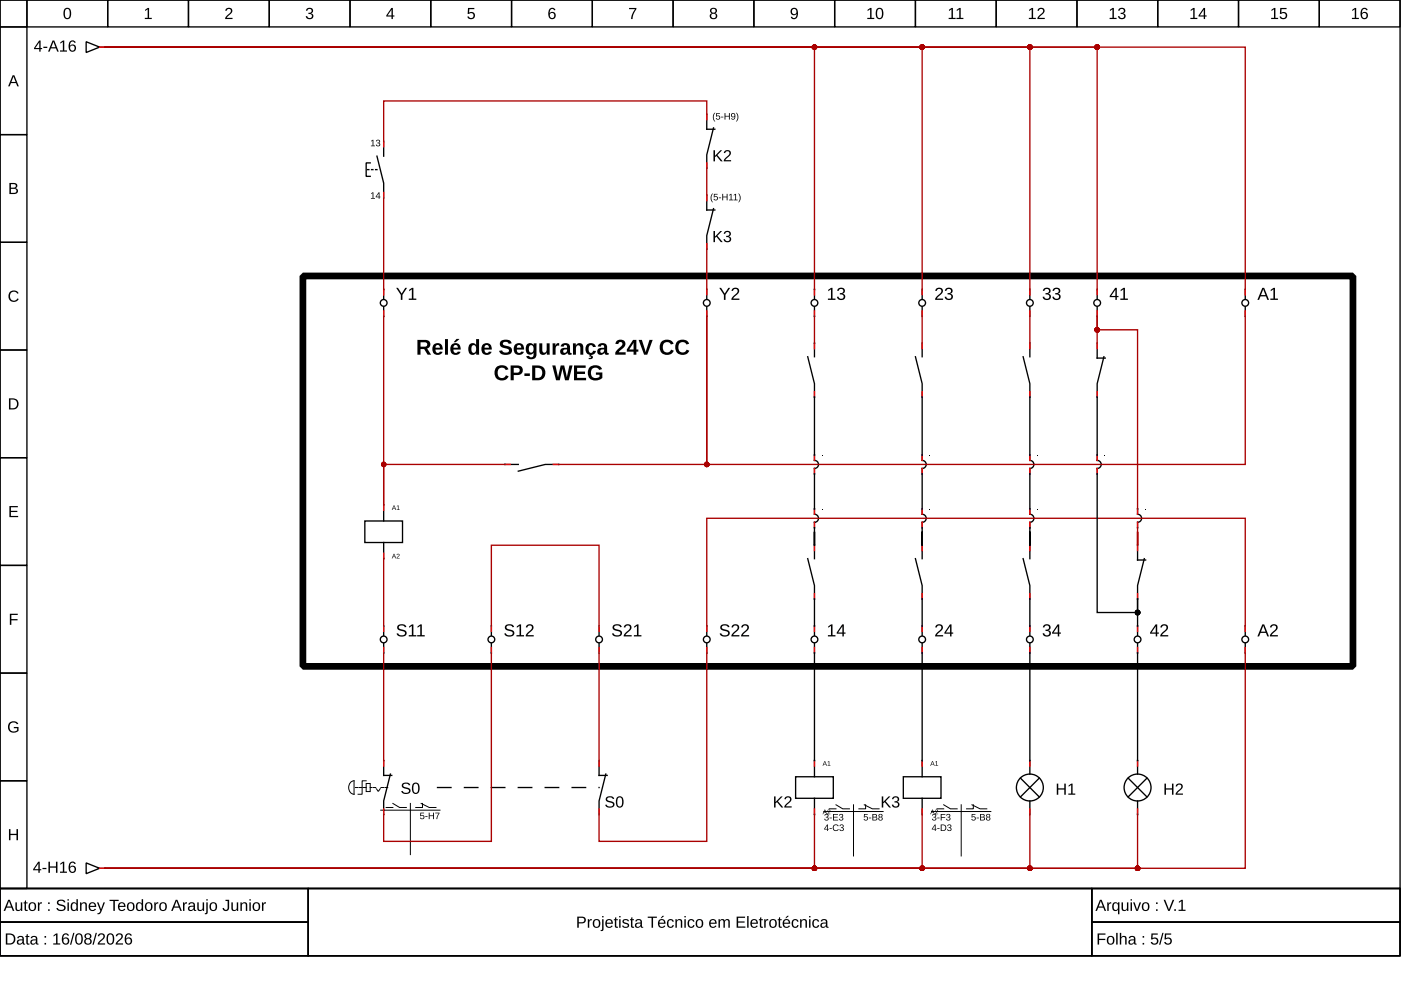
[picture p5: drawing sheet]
<svg xmlns="http://www.w3.org/2000/svg" width="297mm" height="210mm" viewBox="0 0 297 210" stroke-linecap="round" stroke-linejoin="round" font-family="sans-serif">
<g fill="none" stroke="#000" stroke-width=".29">
<path d="M0 0h296.8v188.4h-296.8zM0 0h5.7v5.7h-5.7zM5.7 0h17.1v5.7h-17.1zM22.8 0h17.2v5.7h-17.2zM40 0h17.1v5.7h-17.1zM57.1 0h17.1v5.7h-17.1zM74.2 0h17.1v5.7h-17.1zM91.3 0h17.2v5.7h-17.2zM108.5 0h17.1v5.7h-17.1zM125.6 0h17.1v5.7h-17.1zM142.7 0h17.1v5.7h-17.1zM159.8 0h17.2v5.7h-17.2z"/>
<path d="M177 0h17.1v5.7h-17.1zM194.1 0h17.1v5.7h-17.1zM211.2 0h17.1v5.7h-17.1zM228.3 0h17.2v5.7h-17.2zM245.5 0h17.1v5.7h-17.1zM262.6 0h17.1v5.7h-17.1zM279.7 0h17.1v5.7h-17.1zM0 5.7h5.7v22.8h-5.7zM18.3 8.8l2.8 1.2-2.8 1.1zM21.1 10h.9M0 28.5h5.7v22.9h-5.7zM78.5 34.5h-.9v2.9h.9"/>
<path d="M79.9 33.1l1.4 5.7v2.9M81.3 30.3v2.8M149.8 24.3v3.1h1.8M151.3 27.1l-1.5 5.7v2.9M0 51.4h5.7v22.8h-5.7zM149.8 41.4v3.1h1.8M151.3 44.2l-1.5 5.7v2.9M0 74.2h5.7v22.8h-5.7zM81.3 61.4v2M81.3 65.1v2M149.8 61.4v2M149.8 65.1v2"/>
<path d="M171.3 75.6l1.4 5.7v16.3a.86 .86 0 0 1 .8 .9 .86 .86 0 0 1-.8 .8v9.7a.86 .86 0 0 1 .8 .9 .86 .86 0 0 1-.8 .8v7.8M172.7 61.4v2M172.7 65.1v2M172.7 72.8v2.8M194.1 75.6l1.4 5.7v16.3a.86 .86 0 0 1 .9 .9 .86 .86 0 0 1-.9 .8v9.7a.86 .86 0 0 1 .9 .9 .86 .86 0 0 1-.9 .8v7.8M195.5 61.4v2M195.5 65.1v2M195.5 72.8v2.8M216.9 75.6l1.4 5.7v16.3a.86 .86 0 0 1 .9 .9 .86 .86 0 0 1-.9 .8v9.7a.86 .86 0 0 1 .9 .9 .86 .86 0 0 1-.9 .8v7.8M218.3 61.4v2M218.3 65.1v2M218.3 72.8v2.8"/>
<path d="M232.6 61.4v2M232.6 65.1v2M232.6 72.8v3.1h1.7M234 75.6l-1.4 5.7v16.3a.86 .86 0 0 1 .9 .9 .86 .86 0 0 1-.9 .8v30.6h8.6v-2.9M264 61.4v2M264 65.1v2M0 97h5.7v22.9h-5.7zM107 98.5h2.9M118.5 98.5h-2.9l-5.7 1.4M0 119.9h5.7v22.8h-5.7zM77.4 110.5h7.9v4.5h-7.9zM81.3 107v3.5"/>
<path d="M81.3 115v3.5M171.3 118.5l1.4 5.7v10.5M194.1 118.5l1.4 5.7v10.5M216.9 118.5l1.4 5.7v10.5M241.2 107.9v1.1a.86 .86 0 0 1 .8 .9 .86 .86 0 0 1-.8 .8v1.2M241.2 115.6v3.1h1.7M242.6 118.5l-1.4 5.7v2.8M81.3 132.7v2M81.3 136.4v2M104.2 132.7v2M104.2 136.4v2M127 132.7v2"/>
<path d="M127 136.4v2M149.8 132.7v2M149.8 136.4v2M172.7 136.4v28.3M195.5 136.4v28.3M218.3 136.4v27.7M241.2 136.4v27.7M241.2 127v7.7M264 132.7v2M264 136.4v2M0 142.7h5.7v22.8h-5.7zM0 165.5h5.7v22.9h-5.7z"/>
<path d="M81.3 161.3v3.1h1.8M82.8 164.1l-1.5 5.7v2.9M127 161.3v3.1h1.7M128.4 164.1l-1.4 5.7v2.9M168.7 164.7h8v4.6h-8zM172.7 169.3v3.4M191.5 164.7h8v4.6h-8zM195.5 169.3v3.4M216.4 165l3.9 4M218.3 169.8v2.9M220.3 165l-3.9 4M239.2 165l4 4"/>
<path d="M241.2 169.8v2.9M243.2 165l-4 4M0 188.4h296.8v14.3h-296.8zM0 188.4h65.4v7.1h-65.4zM0 195.5h65.4v7.2h-65.4zM18.3 183l2.8 1.1-2.8 1.1zM21.1 184.1h.9M65.4 188.4h166.1v14.3h-166.1zM231.5 188.4h65.3v7.1h-65.3zM231.5 195.5h65.3v7.2h-65.3z"/>
<circle cx="81.3" cy="64.2" r=".71"/>
<circle cx="149.8" cy="64.2" r=".71"/>
<circle cx="172.7" cy="64.2" r=".71"/>
<circle cx="195.5" cy="64.2" r=".71"/>
<circle cx="218.3" cy="64.2" r=".71"/>
<circle cx="232.6" cy="64.2" r=".71"/>
<circle cx="264" cy="64.2" r=".71"/>
<circle cx="81.3" cy="135.6" r=".71"/>
<circle cx="104.2" cy="135.6" r=".71"/>
<circle cx="127" cy="135.6" r=".71"/>
<circle cx="149.8" cy="135.6" r=".71"/>
<circle cx="172.7" cy="135.6" r=".71"/>
<circle cx="195.5" cy="135.6" r=".71"/>
<circle cx="218.3" cy="135.6" r=".71"/>
<circle cx="241.2" cy="135.6" r=".71"/>
<circle cx="264" cy="135.6" r=".71"/>
<circle cx="218.3" cy="167" r="2.85"/>
<circle cx="241.2" cy="167" r="2.85"/>
</g>
<g fill="#000">
<path d="M30.8 2.1l.5-.4h.3v2.1h.6v.2h-1.5v-.2h.6v-1.8l-.5 .4zM48 1.8a.76 .76 0 0 1 1.2 .2 .76 .76 0 0 1-.5 1.1l-.6 .7h1.2v.2h-1.6l.1-.4 .5-.5a.7 .7 0 0 0 .4-1.2l-.5 .1-.1 .3h-.3zM65.1 1.8a.69 .69 0 0 1 1-.1 .69 .69 0 0 1 0 1.1h-.2a.67 .67 0 0 1 .5 .9 .67 .67 0 0 1-1 .4l-.5-.5-.1-.2h.3a.48 .48 0 0 0 .7 .4 .48 .48 0 0 0 .2-.7l-.6-.1v-.3a.46 .46 0 0 0 .6-.2 .46 .46 0 0 0-.3-.6 .46 .46 0 0 0-.5 .4h-.3zM99.2 1.7h1.4v.2h-1.1v.8a.81 .81 0 0 1 1 .2 .81 .81 0 0 1-.1 1.1 .81 .81 0 0 1-1.1-.1l-.2-.4h.3a.53 .53 0 0 0 .8 .2 .53 .53 0 0 0 0-.8 .53 .53 0 0 0-.8 .1h-.3zM133.4 1.7h1.5l-.6 1.5-.2 .8h-.3l.1-.6 .7-1.5h-1.2zM2.1 61.9a1.18 1.18 0 0 1 1.8 .3l-.3 .1a.87 .87 0 0 0-1.3-.1 .87 .87 0 0 0 .1 1.3 .87 .87 0 0 0 1.3-.2l.3 .1a1.21 1.21 0 0 1-1.8 .4 1.21 1.21 0 0 1-.1-1.9zM174.2 96.6l.2 .1zM197.1 96.6l.1 .1zM219.9 96.6l.2 .1zM234.2 96.6l.2 .1zM2 107.3h1.8v.3h-1.5v.7h1.4v.3h-1.4v.8h1.5v.2h-1.8zM174.2 108.1h.2z"/>
<path d="M197.1 108.1h.1zM219.9 108.1h.2zM242.7 108.1h.2zM2.1 130.1h1.7v.3h-1.4v.9h1.3v.2h-1.3v1h-.3zM2 153.2a1.23 1.23 0 0 1 1.9 .3l-.3 .1a.9 .9 0 0 0-1.3-.2 .9 .9 0 0 0-.2 1.2 1 1 0 0 0 1.5 .2v-.4h-.7v-.3h1v.8a1.29 1.29 0 0 1-1.8 .2 1.29 1.29 0 0 1-.1-1.9zM1.9 175.8h.3v1h1.3v-1h.3v2.3h-.3v-1h-1.3v1h-.3z"/>
<path d="M2.7 16h.3l1 2.3h-.3l-.3-.7h-1.1l-.2 .7h-.4zM2.9 16.2l-.5 1.2h.9z"/>
<path d="M8.3 8.6h.3v1.6h.3v.2h-.3v.5h-.3v-.5h-1.1v-.2zM8.3 8.9l-.8 1.3h.8zM9.2 9.9h.8v.3h-.8zM11.1 8.6h.4l1 2.3h-.4l-.2-.6h-1.1l-.3 .6h-.3zM11.3 8.8l-.4 1.2h.9zM12.8 9l.5-.4h.3v2.1h.6v.2h-1.5v-.2h.6v-1.8l-.5 .4zM14.9 8.7a.74 .74 0 0 1 1.2 .3l-.3 .1a.49 .49 0 0 0-.7-.2 .49 .49 0 0 0-.2 .6l-.1 .2a.77 .77 0 0 1 1.2 .1 .77 .77 0 0 1-.1 1.1 .77 .77 0 0 1-1.2-.2l-.1-.5v-.8zM14.8 10.2a.5 .5 0 0 0 1 0 .5 .5 0 0 0-1 0z"/>
<path d="M13.8 1.8a.88 .88 0 0 1 1 .1 .88 .88 0 0 1 .3 1 .88 .88 0 0 1-.8 1.2 .88 .88 0 0 1-.8-1.2v-.7zM14 2a1.59 1.59 0 0 0 .1 1.8h.2a1.09 1.09 0 0 0 .4-1.5l-.3-.4z"/>
<path d="M83 1.7h.3v1.6h.3v.2h-.3v.5h-.3v-.5h-1.1v-.2zM83 2l-.8 1.3h.8z"/>
<path d="M116.6 1.8a.74 .74 0 0 1 1.2 .3l-.3 .1a.49 .49 0 0 0-.7-.3 .49 .49 0 0 0-.2 .6l-.1 .3a.77 .77 0 0 1 1.2 0 .77 .77 0 0 1-.1 1.2 .77 .77 0 0 1-1.1-.2l-.2-.5v-.8zM116.5 3.3a.5 .5 0 0 0 1 0 .5 .5 0 0 0-1 0z"/>
<path d="M150.7 1.8a.7 .7 0 0 1 1-.1 .7 .7 0 0 1 .1 1l-.2 .1a.69 .69 0 0 1 .4 .9 .69 .69 0 0 1-1 .4 .64 .64 0 0 1-.5-.6 .64 .64 0 0 1 .4-.7l-.3-.4zM150.8 2.3a.45 .45 0 0 0 .9 0 .45 .45 0 0 0-.9 0zM150.8 3.4a.5 .5 0 0 0 1 0 .5 .5 0 0 0-1 0z"/>
<path d="M167.8 1.9a.86 .86 0 0 1 1.1-.1 .86 .86 0 0 1 .3 1 .9 .9 0 0 1-.3 1.1 .9 .9 0 0 1-1.1 0l-.1-.3 .2-.1a.5 .5 0 0 0 .7 .3 .5 .5 0 0 0 .3-.6v-.3a.76 .76 0 0 1-1.2 .1 .76 .76 0 0 1 .1-1.1zM168 2a.54 .54 0 0 0 .1 .9 .54 .54 0 0 0 .8-.3 .54 .54 0 0 0-.5-.7z"/>
<path d="M184 2.1l.5-.4h.3v2.1h.6v.2h-1.5v-.2h.6v-1.8l-.5 .4zM186 1.8a.88 .88 0 0 1 1 .1 .88 .88 0 0 1 .3 1 .88 .88 0 0 1-.8 1.2 .88 .88 0 0 1-.8-1.2v-.7zM186.2 2a1.59 1.59 0 0 0 .1 1.8h.2a1.09 1.09 0 0 0 .4-1.5l-.3-.4z"/>
<path d="M201.2 2.1l.6-.4h.2v2.1h.6v.2h-1.5v-.2h.6v-1.8l-.5 .4zM202.9 2.1l.5-.4h.3v2.1h.6v.2h-1.5v-.2h.6v-1.8l-.5 .4z"/>
<path d="M218.2 2.1l.6-.4h.2v2.1h.6v.2h-1.5v-.2h.6v-1.8l-.5 .4zM220.2 1.8a.76 .76 0 0 1 1.2 .2 .76 .76 0 0 1-.4 1.1l-.7 .7h1.2v.2h-1.6l.1-.4 .6-.5a.7 .7 0 0 0 .3-1.2l-.5 .1-.1 .3h-.3z"/>
<path d="M235.3 2.1l.6-.4h.3v2.1h.5v.2h-1.4v-.2h.6v-1.8l-.6 .4zM237.3 1.8a.69 .69 0 0 1 1-.1 .69 .69 0 0 1 0 1.1h-.2a.67 .67 0 0 1 .5 .9 .67 .67 0 0 1-1 .4l-.5-.5-.1-.2h.3a.48 .48 0 0 0 .7 .4 .48 .48 0 0 0 .2-.7l-.6-.1v-.3a.46 .46 0 0 0 .7-.2 .46 .46 0 0 0-.4-.6 .46 .46 0 0 0-.5 .4h-.3z"/>
<path d="M252.5 2.1l.5-.4h.3v2.1h.6v.2h-1.5v-.2h.6v-1.8l-.5 .4zM255.2 1.7h.3v1.6h.3v.2h-.3v.5h-.3v-.5h-1.1v-.2zM255.2 2l-.8 1.3h.8z"/>
<path d="M269.6 2.1l.5-.4h.3v2.1h.6v.2h-1.5v-.2h.6v-1.8l-.5 .4zM271.4 1.7h1.4v.2h-1.1v.8a.81 .81 0 0 1 1.1 .2 .81 .81 0 0 1-.2 1.1 .81 .81 0 0 1-1.1-.1l-.2-.4h.3a.53 .53 0 0 0 .8 .2 .53 .53 0 0 0 .1-.8 .53 .53 0 0 0-.8 .1h-.3z"/>
<path d="M286.7 2.1l.6-.4h.2v2.1h.6v.2h-1.5v-.2h.6v-1.8l-.5 .4zM288.8 1.8a.74 .74 0 0 1 1.2 .3l-.3 .1a.49 .49 0 0 0-.6-.3 .49 .49 0 0 0-.3 .6v.3a.77 .77 0 0 1 1.1 0 .77 .77 0 0 1-.1 1.2 .77 .77 0 0 1-1.1-.2l-.2-.5v-.8zM288.7 3.3a.5 .5 0 0 0 1 0 .5 .5 0 0 0-1 0z"/>
<path d="M78.7 29.9l.5-.3v1.3h.3v.1h-.9v-.1h.4v-1.1l-.3 .2zM79.8 29.7a.4 .4 0 0 1 .7 0 .4 .4 0 0 1-.2 .6 .37 .37 0 0 1 .3 .4 .37 .37 0 0 1-.4 .3l-.5-.2v-.1l.2-.1a.28 .28 0 0 0 .3 .3 .28 .28 0 0 0 .2-.4l-.4-.1v-.2a.27 .27 0 0 0 .4-.1 .27 .27 0 0 0-.2-.4 .27 .27 0 0 0-.3 .3h-.2z"/>
<path d="M151.5 23.9h.2a1.4 1.4 0 0 0 0 1.9 1.21 1.21 0 0 1-.2-1.9zM151.8 24h.8v.1h-.6v.5a.47 .47 0 0 1 .7 .2 .47 .47 0 0 1-.3 .6 .47 .47 0 0 1-.6-.4l.4 .2a.31 .31 0 0 0 .3-.4 .31 .31 0 0 0-.5-.1h-.2zM152.9 24.7h.5v.2h-.5zM153.6 24h.2v.6h.7v-.6h.2v1.4h-.2v-.7h-.7v.7h-.2zM155.1 24.1a.65 .65 0 0 1 .8 .2 .65 .65 0 0 1-.1 .9l-.5 .2-.3-.3 .6 .1 .1-.5a.44 .44 0 0 1-.6 .1 .44 .44 0 0 1 0-.7zM155.1 24.4a.31 .31 0 0 0 .6 0 .31 .31 0 0 0-.6 0zM156 23.9a1.08 1.08 0 0 1 0 1.9 1.4 1.4 0 0 0 0-1.9z"/>
<path d="M151.3 31.9h.3v1.1l1.1-1.1h.4l-1 1 1.1 1.3h-.4l-.9-1.1-.3 .2v.9h-.3zM153.7 32a.76 .76 0 0 1 1.2 .1 .76 .76 0 0 1-.4 1.2l-.7 .7h1.2v.2h-1.6l.1-.4 .5-.5a.7 .7 0 0 0 .4-1.2l-.5 .1-.1 .3-.3-.1z"/>
<path d="M2 38.8a1.53 1.53 0 0 1 1.6 .3l.1 .5-.5 .3a.64 .64 0 0 1 .6 .8 .64 .64 0 0 1-.8 .4h-1zM2.3 39v.8h.8l.2-.2-.1-.5zM2.3 40v.9l1.1-.1a.42 .42 0 0 0-.2-.7z"/>
<path d="M78.7 41l.5-.2v1.2h.3v.1h-.9v-.1h.4v-1.1l-.3 .3zM80.3 40.8h.2v.9h.2v.1h-.2v.3h-.2v-.3h-.7zM80.3 41l-.5 .7h.5z"/>
<path d="M151 41h.2a1.4 1.4 0 0 0 0 1.9 1.21 1.21 0 0 1-.2-1.9zM151.4 41.1h.7v.2h-.6v.4a.47 .47 0 0 1 .7 .2 .47 .47 0 0 1-.3 .6 .47 .47 0 0 1-.6-.3l.4 .2a.31 .31 0 0 0 .3-.5 .31 .31 0 0 0-.5-.1h-.2zM152.4 41.9h.5v.1h-.5zM153.1 41.1h.2v.6h.8v-.6h.2v1.4h-.2v-.7h-.8v.7h-.2zM154.6 41.3l.5-.2v1.2h.3v.2h-.8v-.2h.3v-1l-.3 .2zM155.6 41.3l.5-.2v1.2h.3v.2h-.9v-.2h.4v-1l-.3 .2zM156.5 41a1.08 1.08 0 0 1 0 1.9 1.4 1.4 0 0 0 0-1.9z"/>
<path d="M151.3 49h.3v1.2l1.1-1.2h.4l-1 1 1.1 1.3h-.4l-.9-1.1-.3 .2v.9h-.3zM153.7 49.1a.69 .69 0 0 1 1-.1 .69 .69 0 0 1 0 1.1h-.2a.67 .67 0 0 1 .5 .9 .67 .67 0 0 1-1 .4l-.6-.5v-.2h.3a.48 .48 0 0 0 .7 .4 .48 .48 0 0 0 .2-.7l-.6-.1v-.3a.46 .46 0 0 0 .6-.2 .46 .46 0 0 0-.3-.6 .46 .46 0 0 0-.6 .4h-.3z"/>
<path d="M84 61h.4l.8 1.2 .7-1.2h.4l-1 1.5v1.1h-.3v-1.1zM86.7 61.4l.6-.4h.3v2.3h.7v.3h-1.6v-.3h.6v-2l-.6 .5z"/>
<path d="M88.5 72.1h1.6a.94 .94 0 0 1 1.1 .6 .94 .94 0 0 1-.6 1.2l.8 1.3h-.7l-.8-1.2h-.7v1.2h-.7zM89.2 72.6v.9l1.2-.1a.47 .47 0 0 0-.1-.8zM92 73.1a1.13 1.13 0 0 1 1.3-.2 1.13 1.13 0 0 1 .6 1.2h-1.6a.51 .51 0 0 0 .3 .7 .51 .51 0 0 0 .6-.3l.6 .1a1.19 1.19 0 0 1-1.6 .5 1.19 1.19 0 0 1-.5-1.6zM92.5 73.3l-.2 .4h1l-.3-.5zM94.3 71.9h.7v3.3h-.7zM95.8 73.1a1.13 1.13 0 0 1 1.3-.2 1.13 1.13 0 0 1 .6 1.2h-1.6a.51 .51 0 0 0 .3 .7 .51 .51 0 0 0 .7-.3l.5 .1a1.19 1.19 0 0 1-1.6 .5 1.19 1.19 0 0 1-.5-1.6zM96.3 73.3l-.2 .4h1l-.3-.5zM96.8 71.9l.6 .1-.8 .6h-.4zM99.5 73.1a.85 .85 0 0 1 1.4 .1v-1.3h.7v3.3h-.6l-.1-.4a.93 .93 0 0 1-1.1 .4 .93 .93 0 0 1-.5-1.2zM100.2 73.3a1.07 1.07 0 0 0 .2 1.5 .91 .91 0 0 0 .6-.8 .91 .91 0 0 0-.6-.8zM102.4 73.1a1.13 1.13 0 0 1 1.3-.2 1.13 1.13 0 0 1 .6 1.2h-1.6a.51 .51 0 0 0 .3 .7 .51 .51 0 0 0 .6-.3l.6 .1a1.19 1.19 0 0 1-1.6 .5 1.19 1.19 0 0 1-.5-1.6zM102.9 73.3l-.2 .4h1l-.3-.5zM106.1 72.4a1.46 1.46 0 0 1 2.4 .4l-.7 .1a.64 .64 0 0 0-.6-.4 .64 .64 0 0 0-.6 .5l.5 .3a1.16 1.16 0 0 1 1.4 1.3 1.58 1.58 0 0 1-2.7-.2l.7-.1a.82 .82 0 0 0 .7 .5 .82 .82 0 0 0 .7-.5 1.52 1.52 0 0 0-1.3-.6 .82 .82 0 0 1-.5-1.3zM109.2 73.1a1.13 1.13 0 0 1 1.4-.2 1.13 1.13 0 0 1 .5 1.2h-1.5a.51 .51 0 0 0 .2 .7 .51 .51 0 0 0 .7-.3l.6 .1a1.19 1.19 0 0 1-1.7 .5 1.19 1.19 0 0 1-.4-1.6zM109.7 73.3l-.1 .4h.9l-.3-.5zM111.7 73.1a.88 .88 0 0 1 1.4 .1l.1-.4h.6l-.1 2.3a1.15 1.15 0 0 1-.9 1.1 1.15 1.15 0 0 1-1.2-.7h.6a.52 .52 0 0 0 .7 .2 .52 .52 0 0 0 .2-.7v-.2a.92 .92 0 0 1-1.2 .3 .92 .92 0 0 1-.4-1.1zM112.2 73.4l-.1 .2a.7 .7 0 0 0 0 .8 .7 .7 0 0 0 .7 .3 .93 .93 0 0 0-.2-1.5zM114.3 72.8h.7v1.7a.49 .49 0 0 0 .7 .2 .49 .49 0 0 0 .2-.6v-1.3h.6l.1 2.4h-.6l-.1-.5a.82 .82 0 0 1-.9 .5 .82 .82 0 0 1-.7-.9zM117.2 72.8h.5l.1 .5a.6 .6 0 0 1 .8-.5v.5a.57 .57 0 0 0-.7 .1 .57 .57 0 0 0-.1 .6v1.2h-.6zM119 73.1a1.04 1.04 0 0 1 1.1-.3 1.04 1.04 0 0 1 .8 .8v1.1l.3 .1v.4h-.2a.57 .57 0 0 1-.7-.4 .79 .79 0 0 1-1 .5 .79 .79 0 0 1-.5-1 .79 .79 0 0 1 .9-.5l.5-.1v-.1a.36 .36 0 0 0-.3-.4 .36 .36 0 0 0-.4 .3h-.6zM119.5 74.2a.41 .41 0 0 0 .2 .7 .41 .41 0 0 0 .5-.5v-.3zM121.5 72.8h.6v.5a.82 .82 0 0 1 1-.5 .82 .82 0 0 1 .6 .9v1.5h-.7v-1.7a.49 .49 0 0 0-.6-.2 .49 .49 0 0 0-.3 .6v1.3h-.6zM124.4 73.1a1.13 1.13 0 0 1 1.9 .5h-.6l-.1-.3-.3-.1a.94 .94 0 0 0 0 1.6l.3-.1 .1-.3h.7a1.18 1.18 0 0 1-1.6 .8 1.18 1.18 0 0 1-.6-1.7zM125.1 75.2h.3l-.1 .2a.38 .38 0 0 1 .4 .4 .38 .38 0 0 1-.5 .3h-.4v-.2l.5-.2-.4-.1zM126.9 73.1a1.04 1.04 0 0 1 1.1-.3 1.04 1.04 0 0 1 .7 .8v1.1l.4 .1v.4h-.2a.57 .57 0 0 1-.7-.4 .79 .79 0 0 1-1 .5 .79 .79 0 0 1-.6-1 .79 .79 0 0 1 1-.5l.5-.1v-.1a.36 .36 0 0 0-.3-.4 .36 .36 0 0 0-.4 .3h-.7zM127.4 74.2a.41 .41 0 0 0 .2 .7 .41 .41 0 0 0 .5-.5v-.3zM130.8 72.2a1.03 1.03 0 0 1 1.3-.1 1.03 1.03 0 0 1 .4 1.2l-1.3 1.4h1.4v.5h-2.1a2.41 2.41 0 0 1 1.2-1.8 .46 .46 0 0 0 .1-.8 .46 .46 0 0 0-.7 .3h-.6zM134.2 72.1h.7v2h.4v.5h-.4v.6h-.6v-.6h-1.4v-.5zM134.3 72.6l-.9 1.5h.9zM135.4 72.1h.7l.8 2.6 .8-2.6h.7l-1.2 3.1h-.6zM140.3 72.4a1.61 1.61 0 0 1 2.5 .5l-.6 .1a.95 .95 0 0 0-1.3-.4 .95 .95 0 0 0-.3 1.4 .89 .89 0 0 0 .7 .7 .89 .89 0 0 0 1-.6l.6 .3a1.63 1.63 0 0 1-2.4 .6 1.63 1.63 0 0 1-.4-2.3zM143.6 72.4a1.61 1.61 0 0 1 2.5 .5l-.6 .1a.95 .95 0 0 0-1.3-.4 .95 .95 0 0 0-.3 1.4 .89 .89 0 0 0 .7 .7 .89 .89 0 0 0 1-.6l.5 .3a1.63 1.63 0 0 1-2.3 .6 1.63 1.63 0 0 1-.4-2.3z"/>
<path d="M152.5 61h.4l.8 1.2 .7-1.2h.4l-1 1.5v1.1h-.3v-1.1zM155.3 61.2a.83 .83 0 0 1 1.3 .1 .83 .83 0 0 1-.4 1.2l-.8 .8h1.4v.3h-1.7a2.18 2.18 0 0 1 1-1.4 .51 .51 0 0 0 .1-.9 .51 .51 0 0 0-.8 .4h-.3z"/>
<path d="M175.6 61.4l.6-.4h.3v2.3h.6v.3h-1.6v-.3h.7v-2l-.6 .5zM177.8 61.2a.76 .76 0 0 1 1-.1 .76 .76 0 0 1 .1 1.1l-.3 .1a.69 .69 0 0 1 .6 .8 .69 .69 0 0 1-.9 .5l-.7-.3-.1-.4h.3a.52 .52 0 0 0 .7 .5 .52 .52 0 0 0 .2-.9l-.6-.1v-.3a.5 .5 0 0 0 .7-.2 .5 .5 0 0 0-.4-.7 .5 .5 0 0 0-.6 .5h-.3z"/>
<path d="M198.5 61.2a.83 .83 0 0 1 1.3 .1 .83 .83 0 0 1-.4 1.2l-.8 .8h1.4v.3h-1.7a2.18 2.18 0 0 1 1-1.4 .51 .51 0 0 0 .1-.9 .51 .51 0 0 0-.8 .4h-.3zM200.6 61.2a.76 .76 0 0 1 1.1-.1 .76 .76 0 0 1 0 1.1l-.3 .1a.69 .69 0 0 1 .7 .8 .69 .69 0 0 1-.9 .5l-.8-.3-.1-.4h.3a.52 .52 0 0 0 .7 .5 .52 .52 0 0 0 .2-.9l-.6-.1v-.3a.5 .5 0 0 0 .7-.2 .5 .5 0 0 0-.3-.7 .5 .5 0 0 0-.6 .5h-.4z"/>
<path d="M221.4 61.2a.76 .76 0 0 1 1-.1 .76 .76 0 0 1 .1 1.1l-.3 .1a.69 .69 0 0 1 .6 .8 .69 .69 0 0 1-.8 .5l-.8-.3-.1-.4h.3a.52 .52 0 0 0 .7 .5 .52 .52 0 0 0 .2-.9l-.6-.1v-.3a.5 .5 0 0 0 .7-.2 .5 .5 0 0 0-.4-.7 .5 .5 0 0 0-.6 .5h-.3zM223.4 61.2a.76 .76 0 0 1 1.1-.1 .76 .76 0 0 1 .1 1.1l-.3 .1a.69 .69 0 0 1 .6 .8 .69 .69 0 0 1-.9 .5l-.7-.3-.2-.4h.4a.52 .52 0 0 0 .7 .5 .52 .52 0 0 0 .2-.9l-.7-.1v-.3a.5 .5 0 0 0 .7-.2 .5 .5 0 0 0-.3-.7 .5 .5 0 0 0-.6 .5h-.3z"/>
<path d="M236.4 61h.4v1.7h.3v.3h-.3v.6h-.3v-.6h-1.2v-.2zM236.5 61.4l-.9 1.3h.9zM237.6 61.4l.6-.4h.3v2.3h.6v.3h-1.6v-.3h.7v-2l-.6 .5z"/>
<path d="M267.6 61h.4l1.1 2.6h-.4l-.3-.8h-1.2l-.2 .8h-.4zM267.8 61.3l-.4 1.3h.9zM269.4 61.4l.6-.4h.3v2.3h.6v.3h-1.6v-.3h.7v-2l-.6 .5z"/>
<path d="M1.9 84.5h.8a1.18 1.18 0 0 1 1.2 1.1 1.18 1.18 0 0 1-1.1 1.2h-.9zM2.2 84.7v1.9h.5a.97 .97 0 0 0 .9-1.3 .97 .97 0 0 0-1.4-.6z"/>
<path d="M105.2 77.9a1.61 1.61 0 0 1 2.6 .4l-.6 .2a.95 .95 0 0 0-1.3-.4 .95 .95 0 0 0-.4 1.3 .89 .89 0 0 0 .8 .8 .89 .89 0 0 0 1-.6l.5 .2a1.63 1.63 0 0 1-2.3 .6 1.63 1.63 0 0 1-.4-2.3zM108.3 77.5a2.94 2.94 0 0 1 2.2 .2 1.04 1.04 0 0 1 .3 1.2 1.04 1.04 0 0 1-1.1 .6h-.8v1.1h-.6zM108.9 78v1h1a.51 .51 0 0 0 0-.9zM111.2 79.2h1.1v.5h-1.1zM112.8 77.5a3.1 3.1 0 0 1 2.4 .4 1.61 1.61 0 0 1 .3 1.7 1.61 1.61 0 0 1-1.4 1h-1.3zM113.5 78v2.1a1.12 1.12 0 0 0 1.5-1 1.12 1.12 0 0 0-1.5-1.1zM117.1 77.5h.7l.5 2.5 .6-2.5h.7l.6 2.5 .5-2.5h.7l-.8 3.1h-.8l-.6-2.5-.5 2.5h-.8zM121.7 77.5h2.5v.5h-1.8v.8h1.6v.5h-1.6v.8h1.9v.5h-2.6zM125 77.9a1.74 1.74 0 0 1 2.6 .4l-.6 .1a.98 .98 0 0 0-1.3-.3 .98 .98 0 0 0-.4 1.3 1.11 1.11 0 0 0 1.8 .5v-.4h-.8v-.5h1.4v1.1a1.76 1.76 0 0 1-2.4 .3 1.76 1.76 0 0 1-.4-2.3z"/>
<path d="M83.5 117.4h.1l.4 1-.2-.3h-.5l-.2 .3zM83.5 117.5l-.1 .5h.3zM84.2 117.5a.33 .33 0 0 1 .5 .1 .33 .33 0 0 1-.3 .5l-.2 .2 .5 .1h-.6l.4-.6a.19 .19 0 0 0 0-.3 .19 .19 0 0 0-.3 .2h-.1z"/>
<path d="M83.5 107.2h.1l.4 .9-.2-.3h-.5l-.2 .3zM83.5 107.3l-.1 .4h.3zM84.1 107.3l.4-.1v.8l.2 .1h-.6l.3-.1v-.7l-.3 .1z"/>
<path d="M84.3 132.7a1.16 1.16 0 0 1 1.9 .2l-.4 .1a.67 .67 0 0 0-.7-.4 .67 .67 0 0 0-.5 .5l.7 .4a.79 .79 0 0 1 .9 .8 .79 .79 0 0 1-1 .7 .94 .94 0 0 1-1.1-.7h.3a.82 .82 0 0 0 .8 .4 .82 .82 0 0 0 .7-.4 1.83 1.83 0 0 0-1.4-.7l-.3-.4zM86.7 132.8l.6-.4h.3v2.3h.7v.2h-1.6v-.2h.6v-2l-.6 .4zM88.5 132.8l.6-.4h.3v2.3h.7v.2h-1.6v-.2h.6v-2l-.6 .4z"/>
<path d="M107.1 132.7a1.16 1.16 0 0 1 1.9 .2l-.3 .1a.67 .67 0 0 0-.7-.4 .67 .67 0 0 0-.6 .5l.7 .4a.79 .79 0 0 1 .9 .8 .79 .79 0 0 1-1 .7 .94 .94 0 0 1-1.1-.7h.4a.82 .82 0 0 0 .7 .4 .82 .82 0 0 0 .7-.4 1.83 1.83 0 0 0-1.4-.7l-.3-.4zM109.6 132.8l.6-.4h.3v2.3h.6v.2h-1.6v-.2h.7v-2l-.6 .4zM111.7 132.5a.83 .83 0 0 1 1.3 .2 .83 .83 0 0 1-.4 1.2l-.8 .8h1.4v.2h-1.7a2.18 2.18 0 0 1 1-1.3 .51 .51 0 0 0 .1-.9 .51 .51 0 0 0-.8 .3h-.3z"/>
<path d="M130 132.7a1.16 1.16 0 0 1 1.8 .2l-.3 .1a.67 .67 0 0 0-.7-.4 .67 .67 0 0 0-.6 .5l.7 .4a.79 .79 0 0 1 1 .8 .79 .79 0 0 1-1.1 .7 .94 .94 0 0 1-1-.7h.3a.82 .82 0 0 0 .7 .4 .82 .82 0 0 0 .7-.4 1.83 1.83 0 0 0-1.3-.7l-.3-.4zM132.5 132.5a.83 .83 0 0 1 1.3 .2 .83 .83 0 0 1-.5 1.2l-.7 .8h1.3v.2h-1.7a2.18 2.18 0 0 1 1.1-1.3 .51 .51 0 0 0 .1-.9 .51 .51 0 0 0-.8 .3h-.3zM134.5 132.8l.6-.4h.3v2.3h.6v.2h-1.6v-.2h.6v-2l-.5 .4z"/>
<path d="M152.8 132.7a1.16 1.16 0 0 1 1.9 .2l-.4 .1a.67 .67 0 0 0-.7-.4 .67 .67 0 0 0-.5 .5l.7 .4a.79 .79 0 0 1 .9 .8 .79 .79 0 0 1-1 .7 .94 .94 0 0 1-1.1-.7h.3a.82 .82 0 0 0 .8 .4 .82 .82 0 0 0 .7-.4 1.83 1.83 0 0 0-1.4-.7l-.3-.4zM155.3 132.5a.83 .83 0 0 1 1.3 .2 .83 .83 0 0 1-.4 1.2l-.8 .8h1.4v.2h-1.7a2.18 2.18 0 0 1 1-1.3 .51 .51 0 0 0 .1-.9 .51 .51 0 0 0-.8 .3h-.3zM157.4 132.5a.83 .83 0 0 1 1.3 .2 .83 .83 0 0 1-.5 1.2l-.7 .8h1.3v.2h-1.7a2.18 2.18 0 0 1 1.1-1.3 .51 .51 0 0 0 .1-.9 .51 .51 0 0 0-.8 .3h-.4z"/>
<path d="M175.6 132.8l.6-.4h.3v2.3h.6v.2h-1.6v-.2h.7v-2l-.6 .4zM178.6 132.4h.3v1.7h.4v.3h-.4v.5h-.3v-.5h-1.2v-.3zM178.6 132.8l-.9 1.3h.9z"/>
<path d="M198.5 132.5a.83 .83 0 0 1 1.3 .2 .83 .83 0 0 1-.4 1.2l-.8 .8h1.4v.2h-1.7a2.18 2.18 0 0 1 1-1.3 .51 .51 0 0 0 .1-.9 .51 .51 0 0 0-.8 .3h-.3zM201.4 132.4h.3v1.7h.4v.3h-.4v.5h-.3v-.5h-1.2v-.3zM201.4 132.8l-.9 1.3h.9z"/>
<path d="M221.4 132.5a.76 .76 0 0 1 1-.1 .76 .76 0 0 1 .1 1.1l-.3 .1a.69 .69 0 0 1 .6 .8 .69 .69 0 0 1-.8 .6l-.8-.3-.1-.4h.3a.52 .52 0 0 0 .7 .4 .52 .52 0 0 0 .2-.8l-.6-.1v-.3a.5 .5 0 0 0 .7-.2 .5 .5 0 0 0-.4-.7 .5 .5 0 0 0-.6 .4h-.3zM224.2 132.4h.4v1.7h.3v.3h-.3v.5h-.3v-.5h-1.2v-.3zM224.3 132.8l-.9 1.3h.9z"/>
<path d="M245 132.4h.3v1.7h.4v.3h-.4v.5h-.3v-.5h-1.2v-.3zM245 132.8l-.9 1.3h.9zM246.3 132.5a.83 .83 0 0 1 1.3 .2 .83 .83 0 0 1-.5 1.2l-.7 .8h1.3v.2h-1.7a2.18 2.18 0 0 1 1.1-1.3 .51 .51 0 0 0 .1-.9 .51 .51 0 0 0-.9 .3h-.3z"/>
<path d="M267.6 132.4h.4l1.1 2.5h-.4l-.3-.7h-1.2l-.2 .7h-.4zM267.8 132.6l-.4 1.3h.9zM269.5 132.5a.83 .83 0 0 1 1.3 .2 .83 .83 0 0 1-.5 1.2l-.7 .8h1.3v.2h-1.7a2.18 2.18 0 0 1 1.1-1.3 .51 .51 0 0 0 .1-.9 .51 .51 0 0 0-.8 .3h-.3z"/>
<path d="M85.3 166.2a1.07 1.07 0 0 1 1.7 .3h-.3a.58 .58 0 0 0-.7-.4 .58 .58 0 0 0-.5 .6l.6 .3a.72 .72 0 0 1 .9 .7 .72 .72 0 0 1-.9 .6 .87 .87 0 0 1-1-.6h.3a.71 .71 0 0 0 .7 .4 .71 .71 0 0 0 .6-.5l-.5-.3a.76 .76 0 0 1-.8-.3 .76 .76 0 0 1-.1-.8zM87.7 166.1a.88 .88 0 0 1 1 0 .88 .88 0 0 1 .3 1 .88 .88 0 0 1-.9 1.2 .88 .88 0 0 1-.8-1.2l.1-.6zM87.9 166.3a1.59 1.59 0 0 0 .1 1.8h.1a1.09 1.09 0 0 0 .5-1.5l-.3-.4z"/>
<path d="M89.1 172.3h.8v.2h-.6v.4a.47 .47 0 0 1 .6 .2 .47 .47 0 0 1-.3 .6 .47 .47 0 0 1-.6-.3l.5 .2a.31 .31 0 0 0 .3-.5 .31 .31 0 0 0-.5-.1h-.2zM90.2 173.1h.4v.1h-.4zM90.9 172.3h.2v.6h.7v-.6h.2v1.4h-.2v-.7h-.7v.7h-.2zM92.3 172.3h.9l-.5 1.4h-.2l.1-.4 .4-.8h-.7z"/>
<path d="M128.5 169.1a1.07 1.07 0 0 1 1.7 .3h-.3a.58 .58 0 0 0-.6-.4 .58 .58 0 0 0-.5 .6l.6 .3a.72 .72 0 0 1 .9 .7 .72 .72 0 0 1-1 .6 .87 .87 0 0 1-1-.6h.3a.71 .71 0 0 0 .7 .4 .71 .71 0 0 0 .7-.5l-.6-.3a.76 .76 0 0 1-.8-.3 .76 .76 0 0 1-.1-.8zM130.9 169a.88 .88 0 0 1 1.1 0 .88 .88 0 0 1 .2 1 .88 .88 0 0 1-.8 1.2 .88 .88 0 0 1-.8-1.2l.1-.6zM131.1 169.2a1.59 1.59 0 0 0 .1 1.8h.2a1.09 1.09 0 0 0 .5-1.5l-.3-.4z"/>
<path d="M164.1 168.9h.3v1.1l1.2-1.1h.3l-1 1 1.2 1.3h-.4l-1-1.1-.3 .2v.9h-.3zM166.5 169a.76 .76 0 0 1 1.2 .1 .76 .76 0 0 1-.4 1.2l-.7 .7h1.2v.2h-1.5l.1-.4 .5-.5a.7 .7 0 0 0 .4-1.2l-.5 .1-.2 .3-.3-.1z"/>
<path d="M174.8 171.7h.1l.4 .9-.2-.2h-.5l-.2 .2zM174.9 171.8l-.2 .4h.4zM175.5 171.7a.33 .33 0 0 1 .5 .2 .33 .33 0 0 1-.3 .4l-.1 .2 .5 .1h-.7l.5-.5a.19 .19 0 0 0-.1-.3 .19 .19 0 0 0-.3 .1h-.1z"/>
<path d="M174.8 161.4h.1l.4 1-.2-.3h-.5l-.2 .3zM174.9 161.5l-.2 .5h.4zM175.5 161.5l.3-.1v.9l.3 .1h-.6l.2-.1v-.8l-.2 .2z"/>
<path d="M175.4 174.8h.1v.9h.2v.2h-.2v.3h-.1v-.3h-.7zM175.4 175l-.5 .7h.5zM175.9 175.6h.5v.1h-.5zM176.7 175l.7-.2 .4 .3-.2 .1a.5 .5 0 0 0-.7 0 .5 .5 0 0 0 0 .7 .5 .5 0 0 0 .8-.1h.1a.7 .7 0 0 1-1 .3 .7 .7 0 0 1-.1-1.1zM178.1 174.9a.4 .4 0 0 1 .7 0 .4 .4 0 0 1-.2 .6 .37 .37 0 0 1 .3 .4 .37 .37 0 0 1-.4 .3l-.5-.2v-.2h.2a.28 .28 0 0 0 .3 .3 .28 .28 0 0 0 .1-.5h-.3v-.2a.27 .27 0 0 0 .4-.1 .27 .27 0 0 0-.2-.4 .27 .27 0 0 0-.3 .3h-.2z"/>
<path d="M174.9 172.7a.4 .4 0 0 1 .7-.1 .4 .4 0 0 1-.2 .7 .37 .37 0 0 1 .3 .4 .37 .37 0 0 1-.5 .3l-.4-.2v-.2h.1a.28 .28 0 0 0 .4 .2 .28 .28 0 0 0 .1-.4l-.3-.1v-.1a.27 .27 0 0 0 .4-.1 .27 .27 0 0 0-.2-.4 .27 .27 0 0 0-.3 .2h-.2zM175.9 173.4h.5v.1h-.5zM176.6 172.6h1.1v.1h-.9v.5h.8v.1h-.8v.5h.9v.2h-1.1zM178 172.7a.4 .4 0 0 1 .7-.1 .4 .4 0 0 1-.2 .7 .37 .37 0 0 1 .3 .4 .37 .37 0 0 1-.5 .3l-.4-.2v-.2h.1a.28 .28 0 0 0 .4 .2 .28 .28 0 0 0 .1-.4l-.3-.1v-.1a.27 .27 0 0 0 .4-.1 .27 .27 0 0 0-.2-.4 .27 .27 0 0 0-.3 .2h-.2z"/>
<path d="M183.2 172.6h.8v.1h-.7v.5a.47 .47 0 0 1 .7 .2 .47 .47 0 0 1-.3 .6 .47 .47 0 0 1-.6-.3l.5 .1a.31 .31 0 0 0 .2-.4 .31 .31 0 0 0-.5-.1h-.2zM184.2 173.4h.5v.1h-.5zM185 172.6l.9 .1v.3l-.2 .2 .3 .2-.1 .5-.9 .1zM185.1 172.7v.5l.6-.2v-.2zM185.1 173.3v.5l.7-.1-.1-.4zM186.4 172.7a.4 .4 0 0 1 .6-.1 .4 .4 0 0 1-.1 .6 .4 .4 0 0 1 .1 .6 .4 .4 0 0 1-.6 0 .4 .4 0 0 1 .1-.6l-.2-.2zM186.4 172.9a.25 .25 0 0 0 .5 0 .25 .25 0 0 0-.5 0zM186.4 173.6a.3 .3 0 0 0 .6 0 .3 .3 0 0 0-.6 0z"/>
<path d="M186.9 168.9h.4v1.1l1.1-1.1h.4l-1 1 1.1 1.3h-.4l-.9-1.1-.3 .2v.9h-.4zM189.4 169a.69 .69 0 0 1 1-.1 .69 .69 0 0 1 0 1l-.3 .1a.67 .67 0 0 1 .6 .9 .67 .67 0 0 1-1 .3l-.6-.4v-.2h.3a.48 .48 0 0 0 .6 .4 .48 .48 0 0 0 .2-.7l-.6-.2v-.2a.46 .46 0 0 0 .7-.2 .46 .46 0 0 0-.3-.7 .46 .46 0 0 0-.6 .5l-.3-.1z"/>
<path d="M197.6 171.7h.2l.4 .9-.3-.2h-.4l-.3 .2zM197.7 171.8l-.2 .4h.4zM198.4 171.7a.33 .33 0 0 1 .5 .2 .33 .33 0 0 1-.3 .4l-.2 .2 .5 .1h-.6l.4-.5a.19 .19 0 0 0 0-.3 .19 .19 0 0 0-.3 .1h-.1z"/>
<path d="M197.6 161.4h.2l.4 1-.3-.3h-.4l-.3 .3zM197.7 161.5l-.2 .5h.4zM198.3 161.5l.4-.1v.9l.2 .1h-.6l.2-.1v-.8l-.2 .2z"/>
<path d="M198.2 174.8h.2v.9h.2v.2h-.2v.3h-.2v-.3h-.6zM198.2 175l-.5 .7h.5zM198.7 175.6h.5v.1h-.5zM199.5 174.8h.4a.69 .69 0 0 1 .7 .7 .69 .69 0 0 1-.6 .7h-.5zM199.6 175v1a.58 .58 0 0 0 .9-.5 .58 .58 0 0 0-.9-.5zM201 174.9a.4 .4 0 0 1 .6 0 .4 .4 0 0 1-.2 .6 .37 .37 0 0 1 .3 .4 .37 .37 0 0 1-.4 .3l-.4-.2-.1-.2h.2a.28 .28 0 0 0 .4 .3 .28 .28 0 0 0 .1-.5h-.4v-.2a.27 .27 0 0 0 .4-.1 .27 .27 0 0 0-.2-.4 .27 .27 0 0 0-.3 .3h-.2z"/>
<path d="M197.8 172.7a.4 .4 0 0 1 .6-.1 .4 .4 0 0 1-.2 .7 .37 .37 0 0 1 .3 .4 .37 .37 0 0 1-.4 .3l-.5-.2v-.2h.2a.28 .28 0 0 0 .4 .2 .28 .28 0 0 0 .1-.4l-.4-.1v-.1a.27 .27 0 0 0 .4-.1 .27 .27 0 0 0-.2-.4 .27 .27 0 0 0-.3 .2h-.2zM198.7 173.4h.5v.1h-.5zM199.5 172.6h.9v.1h-.8v.6h.8v.1h-.8v.6h-.1zM200.7 172.7a.4 .4 0 0 1 .7-.1 .4 .4 0 0 1-.2 .7 .37 .37 0 0 1 .3 .4 .37 .37 0 0 1-.4 .3l-.5-.2v-.2h.2a.28 .28 0 0 0 .3 .2 .28 .28 0 0 0 .2-.4l-.4-.1v-.1a.27 .27 0 0 0 .4-.1 .27 .27 0 0 0-.2-.4 .27 .27 0 0 0-.3 .2h-.2z"/>
<path d="M206 172.6h.8v.1h-.6v.5a.47 .47 0 0 1 .6 .2 .47 .47 0 0 1-.3 .6 .47 .47 0 0 1-.6-.3l.5 .1a.31 .31 0 0 0 .3-.4 .31 .31 0 0 0-.6-.1h-.1zM207.1 173.4h.4v.1h-.4zM207.8 172.6l.9 .1 .1 .3-.3 .2 .3 .2-.1 .5-.9 .1zM208 172.7v.5l.6-.2-.1-.2zM208 173.3v.5l.7-.1-.2-.4zM209.2 172.7a.4 .4 0 0 1 .6-.1 .4 .4 0 0 1-.1 .6 .4 .4 0 0 1 .1 .6 .4 .4 0 0 1-.6 0 .4 .4 0 0 1 .1-.6l-.2-.2zM209.3 172.9a.25 .25 0 0 0 .5 0 .25 .25 0 0 0-.5 0zM209.2 173.6a.3 .3 0 0 0 .6 0 .3 .3 0 0 0-.6 0z"/>
<path d="M224.1 166.1h.3v1h1.2v-1h.4v2.4h-.4v-1.1h-1.2v1.1h-.3zM226.6 166.5l.5-.4h.3v2.1h.6v.3h-1.5v-.3h.6v-1.8l-.5 .4z"/>
<path d="M246.9 166.1h.3v1h1.3v-1h.3v2.4h-.3v-1.1h-1.3v1.1h-.3zM249.5 166.3a.76 .76 0 0 1 1.2 .1 .76 .76 0 0 1-.4 1.1l-.7 .7h1.2v.3h-1.6l.1-.4 .6-.5a.7 .7 0 0 0 .3-1.2l-.5 .1-.1 .3-.3-.1z"/>
<path d="M1.7 190.8h.4l.9 2.3h-.3l-.3-.7h-1l-.3 .7h-.3zM1.9 191l-.4 1.2h.8zM3.3 191.3h.3v1.2a.44 .44 0 0 0 .5 .5 .44 .44 0 0 0 .3-.6v-1.1h.3v1.8h-.3v-.3a.61 .61 0 0 1-.7 .4 .61 .61 0 0 1-.4-.7zM5.3 190.9h.2v.4h.3v.2h-.3v1.2l.1 .2h.3v.2h-.5l-.1-.1-.1-1.5h-.2v-.2h.2zM6.2 191.5a.91 .91 0 0 1 1.5 .6 .91 .91 0 0 1-1.1 1l-.4-.2-.1-.4zM6.6 191.6a.71 .71 0 0 0-.3 .9 .71 .71 0 0 0 .8 .4 .82 .82 0 0 0-.2-1.4zM8 191.3h.3v.4l.2-.3 .4-.1v.3h-.3l-.2 .3-.1 1.2h-.3zM10.2 191.3h.3v.4h-.3zM10.2 192.8h.3v.3h-.3zM12.2 191a1.07 1.07 0 0 1 1.7 .3h-.4a.58 .58 0 0 0-.6-.3 .58 .58 0 0 0-.5 .5l.6 .3a.72 .72 0 0 1 .9 .7 .72 .72 0 0 1-1 .7 .87 .87 0 0 1-1-.6l.4-.1a.71 .71 0 0 0 .7 .4 .71 .71 0 0 0 .6-.5l-.6-.3a.76 .76 0 0 1-.7-.3 .76 .76 0 0 1-.1-.8zM14.3 190.7h.3v.2h-.3zM14.3 191.3h.3v1.8h-.3zM15.1 191.5l.5-.2 .6 .3v-.9h.3v2.4h-.3v-.3a.69 .69 0 0 1-.9 .3 .69 .69 0 0 1-.3-.9zM15.4 191.7a.88 .88 0 0 0 .3 1.2 .75 .75 0 0 0 .5-.7 .75 .75 0 0 0-.5-.7zM17 191.3h.2l.1 .3a.61 .61 0 0 1 .7-.3 .61 .61 0 0 1 .4 .6v1.2h-.3v-1.1a.44 .44 0 0 0-.5-.5 .44 .44 0 0 0-.3 .6v1h-.3zM19 191.5a.82 .82 0 0 1 1-.1 .82 .82 0 0 1 .4 .9h-1.3a.53 .53 0 0 0 .3 .6 .53 .53 0 0 0 .7-.2h.2a.9 .9 0 0 1-1.2 .3 .9 .9 0 0 1-.2-1.3zM19.2 191.7l-.1 .4h1l-.3-.6zM20.6 191.3h.3l.5 1.5 .5-1.5h.4l-.7 1.8a.77 .77 0 0 1-.9 .7v-.2h.3l.3-.5zM23.2 190.8h2v.2h-.8v2.1h-.4v-2.1h-.8zM25.2 191.5a.82 .82 0 0 1 1-.1 .82 .82 0 0 1 .4 .9h-1.3a.53 .53 0 0 0 .3 .6 .53 .53 0 0 0 .7-.2h.3a.9 .9 0 0 1-1.3 .3 .9 .9 0 0 1-.2-1.3zM25.5 191.7l-.2 .4h1l-.3-.6zM27.1 191.5a.91 .91 0 0 1 1.4 .6 .91 .91 0 0 1-1 1l-.4-.2-.2-.4zM27.4 191.6a.71 .71 0 0 0-.2 .9 .71 .71 0 0 0 .8 .4 .82 .82 0 0 0-.3-1.4zM29 191.5l.5-.2 .5 .3v-.9h.3l.1 2.4h-.3l-.1-.3a.69 .69 0 0 1-.8 .3 .69 .69 0 0 1-.4-.9zM29.2 191.7a.88 .88 0 0 0 .4 1.2 .75 .75 0 0 0 .5-.7 .75 .75 0 0 0-.5-.7zM30.9 191.5a.91 .91 0 0 1 1.4 .6 .91 .91 0 0 1-1 1l-.4-.2-.2-.4zM31.2 191.6a.71 .71 0 0 0-.2 .9 .71 .71 0 0 0 .8 .4 .82 .82 0 0 0-.3-1.4zM32.7 191.3h.3v.4l.2-.3 .4-.1v.3h-.4l-.1 .3-.1 1.2h-.3zM34 191.5a.91 .91 0 0 1 1.4 .6 .91 .91 0 0 1-1.1 1l-.3-.2-.2-.4zM34.3 191.6a.71 .71 0 0 0-.3 .9 .71 .71 0 0 0 .8 .4 .82 .82 0 0 0-.2-1.4zM37.2 190.8h.4l1 2.3h-.4l-.2-.7h-1.1l-.3 .7h-.3zM37.4 191l-.4 1.2h.9zM38.8 191.3h.3v.4l.2-.3 .3-.1v.3h-.3l-.2 .3v1.2h-.3zM40.1 191.4a.72 .72 0 0 1 .8-.1 .72 .72 0 0 1 .4 .6v.9l.3 .1v.2h-.4l-.2-.3a.61 .61 0 0 1-.7 .4 .61 .61 0 0 1-.4-.7 .61 .61 0 0 1 .7-.5h.4a.41 .41 0 0 0-.2-.5 .41 .41 0 0 0-.6 .3h-.3zM40.3 192.3a.4 .4 0 0 0 .1 .7 .4 .4 0 0 0 .6-.3v-.5zM41.8 191.3h.3v1.2a.44 .44 0 0 0 .5 .5 .44 .44 0 0 0 .4-.6v-1.1h.3v1.8h-.3v-.3a.61 .61 0 0 1-.7 .4 .61 .61 0 0 1-.5-.7zM43.7 190.7h.3v.2h-.3zM43.7 191.3h.3v2.1a.44 .44 0 0 1-.6 .4v-.2l.3-.1zM44.6 191.5a.91 .91 0 0 1 1.4 .6 .91 .91 0 0 1-1 1l-.4-.2-.2-.4zM44.9 191.6a.71 .71 0 0 0-.2 .9 .71 .71 0 0 0 .8 .4 .82 .82 0 0 0-.3-1.4zM47.8 190.8h.8v1.6a.71 .71 0 0 1-.7 .8 .71 .71 0 0 1-.7-.7h.3a.39 .39 0 0 0 .4 .4 .39 .39 0 0 0 .4-.5v-1.4h-.5zM49.1 191.3h.3v1.2a.44 .44 0 0 0 .4 .5 .44 .44 0 0 0 .4-.6v-1.1h.3v1.8h-.3v-.3a.61 .61 0 0 1-.7 .4 .61 .61 0 0 1-.4-.7zM51 191.3h.3v.3a.61 .61 0 0 1 .7-.3 .61 .61 0 0 1 .4 .6v1.2h-.3v-1.1a.44 .44 0 0 0-.5-.5 .44 .44 0 0 0-.3 .6v1h-.3zM52.9 190.7h.3v.2h-.3zM52.9 191.3h.3v1.8h-.3zM53.7 191.5a.91 .91 0 0 1 1.5 .6 .91 .91 0 0 1-1.1 1l-.4-.2-.1-.4zM54.1 191.6a.71 .71 0 0 0-.3 .9 .71 .71 0 0 0 .8 .4 .82 .82 0 0 0-.2-1.4zM55.5 191.3h.3v.4l.2-.3 .4-.1v.3h-.3l-.2 .3-.1 1.2h-.3z"/>
<path d="M1.2 197.9h.8a1.18 1.18 0 0 1 1.3 1.1 1.18 1.18 0 0 1-1.2 1.3h-.9zM1.6 198.2v1.8h.5a.97 .97 0 0 0 .8-1.2 .97 .97 0 0 0-1.3-.6zM3.9 198.5a.72 .72 0 0 1 .7-.1 .72 .72 0 0 1 .5 .6v.9l.2 .2v.2h-.4l-.1-.4a.61 .61 0 0 1-.8 .5 .61 .61 0 0 1-.4-.8 .61 .61 0 0 1 .7-.4h.5a.41 .41 0 0 0-.3-.5 .41 .41 0 0 0-.5 .2h-.4zM4 199.5a.4 .4 0 0 0 .1 .6 .4 .4 0 0 0 .6-.3l.1-.4zM5.7 198.1h.2v.4h.3v.2h-.3v1.1l.1 .2h.3v.3h-.6l-.1-.2v-1.4h-.2v-.2h.2zM6.7 198.5a.72 .72 0 0 1 .8-.1 .72 .72 0 0 1 .4 .6v.9l.3 .2v.2h-.4l-.2-.4a.61 .61 0 0 1-.7 .5 .61 .61 0 0 1-.5-.8 .61 .61 0 0 1 .8-.4h.4a.41 .41 0 0 0-.3-.5 .41 .41 0 0 0-.5 .2h-.3zM6.9 199.5a.4 .4 0 0 0 .1 .6 .4 .4 0 0 0 .5-.3l.1-.4zM9.4 198.5h.4v.3h-.4zM9.4 199.9h.4v.4h-.4zM11.4 198.3l.5-.4h.3v2.1h.6v.3h-1.5v-.3h.6v-1.8l-.5 .4zM13.5 198a.74 .74 0 0 1 1.1 .4h-.3a.49 .49 0 0 0-.6-.2 .49 .49 0 0 0-.3 .6v.3a.77 .77 0 0 1 1.1 0 .77 .77 0 0 1-.1 1.1 .77 .77 0 0 1-1.1-.2l-.2-.5v-.7zM13.4 199.5a.5 .5 0 0 0 1 0 .5 .5 0 0 0-1 0zM15.5 197.8h.3l-.7 2.5h-.3zM16.3 198a.88 .88 0 0 1 1 .1 .88 .88 0 0 1 .3 1 .88 .88 0 0 1-.9 1.2 .88 .88 0 0 1-.8-1.2l.1-.7zM16.4 198.2a1.59 1.59 0 0 0 .2 1.8l.1 .1a1.09 1.09 0 0 0 .5-1.6l-.3-.4zM18.1 198a.7 .7 0 0 1 1 0 .7 .7 0 0 1 0 1h-.1a.69 .69 0 0 1 .4 1 .69 .69 0 0 1-1 .3 .64 .64 0 0 1-.6-.6 .64 .64 0 0 1 .5-.7l-.4-.3zM18.2 198.5a.45 .45 0 0 0 .9 0 .45 .45 0 0 0-.9 0zM18.2 199.6a.49 .49 0 0 0 .9 0 .49 .49 0 0 0-.9 0zM20.3 197.8h.2l-.6 2.5h-.3zM21 198a.76 .76 0 0 1 1.2 .2 .76 .76 0 0 1-.5 1.1l-.7 .7h1.3v.3h-1.6l.1-.4 .5-.6a.7 .7 0 0 0 .4-1.1h-.5l-.2 .3h-.3zM22.9 198a.88 .88 0 0 1 1.1 .1 .88 .88 0 0 1 .2 1 .88 .88 0 0 1-.8 1.2 .88 .88 0 0 1-.8-1.2l.1-.7zM23.1 198.2a1.59 1.59 0 0 0 .1 1.8l.2 .1a1.09 1.09 0 0 0 .5-1.6l-.3-.4zM24.8 198a.76 .76 0 0 1 1.2 .2 .76 .76 0 0 1-.5 1.1l-.6 .7h1.2v.3h-1.6l.1-.4 .5-.6a.7 .7 0 0 0 .4-1.1h-.5l-.2 .3h-.3zM26.8 198a.74 .74 0 0 1 1.1 .4h-.2a.49 .49 0 0 0-.7-.2 .49 .49 0 0 0-.3 .6v.3a.77 .77 0 0 1 1.2 0 .77 .77 0 0 1-.1 1.1 .77 .77 0 0 1-1.2-.2l-.1-.5v-.7zM26.7 199.5a.5 .5 0 0 0 1 0 .5 .5 0 0 0-1 0z"/>
<path d="M8.1 182.7h.3v1.6h.4v.2h-.4v.6h-.3v-.6h-1.1v-.2zM8.1 183l-.8 1.3h.8zM9 184h.8v.3h-.8zM10.3 182.7h.3v1h1.3v-1h.3v2.4h-.3v-1.1h-1.3v1.1h-.3zM12.8 183.1l.5-.4h.3v2.1h.6v.3h-1.5v-.3h.6v-1.8l-.5 .4zM14.9 182.8a.74 .74 0 0 1 1.2 .3l-.3 .1a.49 .49 0 0 0-.7-.2 .49 .49 0 0 0-.2 .6l-.1 .2a.77 .77 0 0 1 1.2 .1 .77 .77 0 0 1-.1 1.1 .77 .77 0 0 1-1.2-.2l-.1-.5v-.7zM14.8 184.3a.5 .5 0 0 0 1 0 .5 .5 0 0 0-1 0z"/>
<path d="M122.4 194.3a2.06 2.06 0 0 1 1.6 .2 .73 .73 0 0 1 .1 .9 .73 .73 0 0 1-.7 .4h-.7v.9h-.3zM122.7 194.6v.9h1a.47 .47 0 0 0-.1-.8zM124.6 194.9h.3v.4l.2-.4h.4v.3h-.4l-.1 .2-.1 1.3h-.3zM125.9 195.1a.91 .91 0 0 1 1.4 .5 .91 .91 0 0 1-1.1 1.1l-.3-.2-.2-.4zM126.2 195.2a.71 .71 0 0 0-.3 .8 .71 .71 0 0 0 .9 .4 .82 .82 0 0 0-.3-1.3zM127.7 194.2h.3v.3h-.3zM127.7 194.9h.3v2a.44 .44 0 0 1-.7 .5v-.2l.4-.2zM128.5 195.1a.82 .82 0 0 1 1-.2 .82 .82 0 0 1 .4 1h-1.2a.53 .53 0 0 0 .3 .6 .53 .53 0 0 0 .6-.3l.3 .1a.9 .9 0 0 1-1.3 .3 .9 .9 0 0 1-.2-1.3zM128.8 195.2l-.1 .4h.9l-.3-.5zM130.5 194.5h.2v.4h.3v.2h-.3v1.2l.1 .2h.2v.2h-.5l-.1-.2v-1.4h-.3v-.2h.3zM131.3 194.2h.3v.3h-.3zM131.3 194.9h.3v1.8h-.3zM132.1 195a.82 .82 0 0 1 1.3 .3h-.3a.38 .38 0 0 0-.5-.3 .38 .38 0 0 0-.2 .5l.1 .1a.62 .62 0 0 1 .8 .2 .62 .62 0 0 1-.1 .8 .89 .89 0 0 1-1.3-.3l.3-.1a.44 .44 0 0 0 .5 .4 .44 .44 0 0 0 .3-.5l-.1-.1a.79 .79 0 0 1-.9-.8zM133.9 194.5h.2v.4h.3v.2h-.3v1.2l.1 .2h.2v.2h-.5l-.1-.2v-1.4h-.2v-.2h.2zM134.9 195a.72 .72 0 0 1 .8-.1 .72 .72 0 0 1 .4 .6v.9l.3 .1v.2h-.4l-.2-.3a.61 .61 0 0 1-.8 .4 .61 .61 0 0 1-.4-.8 .61 .61 0 0 1 .8-.4h.4a.41 .41 0 0 0-.3-.5 .41 .41 0 0 0-.5 .3l-.3-.1zM135.1 195.9a.4 .4 0 0 0 .1 .7 .4 .4 0 0 0 .5-.4l.1-.4zM137.3 194.3h2v.3h-.8v2.1h-.4v-2.1h-.8zM139.7 195.1a.82 .82 0 0 1 1-.2 .82 .82 0 0 1 .4 1h-1.3a.53 .53 0 0 0 .3 .6 .53 .53 0 0 0 .7-.3l.3 .1a.9 .9 0 0 1-1.3 .3 .9 .9 0 0 1-.2-1.3zM140 195.2l-.2 .4h1l-.3-.5zM140.4 194.2h.4l-.7 .5zM141.6 195.1a.74 .74 0 0 1 1.3 .3h-.3a.46 .46 0 0 0-.7-.3 .46 .46 0 0 0-.2 .7 .47 .47 0 0 0 .2 .6 .47 .47 0 0 0 .7-.3l.3 .1a.8 .8 0 0 1-1.1 .5 .8 .8 0 0 1-.4-1.2zM143.2 194.9h.3v.3a.61 .61 0 0 1 .7-.3 .61 .61 0 0 1 .4 .6v1.2h-.3v-1.1a.44 .44 0 0 0-.4-.5 .44 .44 0 0 0-.4 .6v1h-.3zM145.1 194.2h.3v.3h-.3zM145.1 194.9h.3v1.8h-.3zM146 195.1a.74 .74 0 0 1 1.2 .3h-.3a.46 .46 0 0 0-.6-.3 .46 .46 0 0 0-.2 .7 .47 .47 0 0 0 .2 .6 .47 .47 0 0 0 .6-.3l.4 .1a.8 .8 0 0 1-1.1 .5 .8 .8 0 0 1-.4-1.2zM147.7 195.1a.91 .91 0 0 1 1.4 .5 .91 .91 0 0 1-1.1 1.1l-.3-.2-.2-.4zM148 195.2a.71 .71 0 0 0-.2 .8 .71 .71 0 0 0 .8 .4 .82 .82 0 0 0-.3-1.3zM150.6 195.1a.82 .82 0 0 1 .9-.2 .82 .82 0 0 1 .4 1h-1.2a.53 .53 0 0 0 .3 .6 .53 .53 0 0 0 .6-.3l.3 .1a.9 .9 0 0 1-1.3 .3 .9 .9 0 0 1-.2-1.3zM150.8 195.2l-.1 .4h.9l-.3-.5zM152.3 194.9h.3v.3a.56 .56 0 0 1 .5-.3 .56 .56 0 0 1 .6 .3 .56 .56 0 0 1 .6-.3 .56 .56 0 0 1 .4 .6v1.2h-.3v-1.4a.4 .4 0 0 0-.5-.2 .4 .4 0 0 0-.2 .6v1h-.3v-1.4a.4 .4 0 0 0-.6-.2 .4 .4 0 0 0-.2 .6v1h-.3zM156.2 194.3h1.8v.3h-1.5v.8h1.4v.2h-1.4v.8h1.5v.3h-1.8zM158.4 194.2h.3v2.5h-.3zM159.3 195.1a.82 .82 0 0 1 1-.2 .82 .82 0 0 1 .4 1h-1.3a.53 .53 0 0 0 .3 .6 .53 .53 0 0 0 .7-.3l.2 .1a.9 .9 0 0 1-1.2 .3 .9 .9 0 0 1-.2-1.3zM159.5 195.2l-.1 .4h1l-.3-.5zM161.2 194.5h.2v.4h.3v.2h-.3v1.2l.1 .2h.3v.2h-.5l-.2-.2v-1.4h-.2v-.2h.2zM162 194.9h.3v.4l.2-.4h.4v.3h-.3l-.2 .2-.1 1.3h-.3zM163.3 195.1a.91 .91 0 0 1 1.4 .5 .91 .91 0 0 1-1.1 1.1l-.3-.2-.2-.4zM163.6 195.2a.71 .71 0 0 0-.3 .8 .71 .71 0 0 0 .9 .4 .82 .82 0 0 0-.3-1.3zM165.2 194.5h.2v.4h.3v.2h-.3v1.2l.1 .2h.3v.2h-.5l-.2-.2v-1.4h-.2v-.2h.2zM166.1 195.1a.82 .82 0 0 1 1-.2 .82 .82 0 0 1 .4 1h-1.3a.53 .53 0 0 0 .4 .6 .53 .53 0 0 0 .6-.3l.3 .1a.9 .9 0 0 1-1.3 .3 .9 .9 0 0 1-.2-1.3zM166.4 195.2l-.1 .4h.9l-.3-.5zM166.9 194.2h.3l-.7 .5zM168 195.1a.74 .74 0 0 1 1.3 .3h-.3a.46 .46 0 0 0-.6-.3 .46 .46 0 0 0-.2 .7 .47 .47 0 0 0 .2 .6 .47 .47 0 0 0 .6-.3l.3 .1a.8 .8 0 0 1-1.1 .5 .8 .8 0 0 1-.3-1.2zM169.6 194.9h.3v.3a.61 .61 0 0 1 .7-.3 .61 .61 0 0 1 .5 .6v1.2h-.3v-1.1a.44 .44 0 0 0-.5-.5 .44 .44 0 0 0-.4 .6v1h-.3zM171.5 194.2h.3v.3h-.3zM171.5 194.9h.3v1.8h-.3zM172.4 195.1a.74 .74 0 0 1 1.3 .3h-.3a.46 .46 0 0 0-.7-.3 .46 .46 0 0 0-.2 .7 .47 .47 0 0 0 .3 .6 .47 .47 0 0 0 .6-.3l.3 .1a.8 .8 0 0 1-1.1 .5 .8 .8 0 0 1-.4-1.2zM174.2 195a.72 .72 0 0 1 .8-.1 .72 .72 0 0 1 .4 .6v.9l.3 .1v.2h-.4l-.2-.3a.61 .61 0 0 1-.7 .4 .61 .61 0 0 1-.5-.8 .61 .61 0 0 1 .8-.4h.4a.41 .41 0 0 0-.3-.5 .41 .41 0 0 0-.5 .3l-.3-.1zM174.4 195.9a.4 .4 0 0 0 .1 .7 .4 .4 0 0 0 .5-.4l.1-.4z"/>
<path d="M232.7 197.9h1.7v.3h-1.4v.9h1.3v.2h-1.3v1h-.3zM234.9 198.7a.91 .91 0 0 1 1.4 .5 .91 .91 0 0 1-1.1 1.1l-.3-.2-.2-.5zM235.2 198.7a.71 .71 0 0 0-.3 .9 .71 .71 0 0 0 .9 .4 .82 .82 0 0 0-.3-1.4zM236.7 197.8h.3v2.5h-.3zM237.4 197.8h.3v1a.61 .61 0 0 1 .7-.4 .61 .61 0 0 1 .5 .7v1.2h-.3v-1.2a.43 .43 0 0 0-.5-.5 .43 .43 0 0 0-.4 .6v1.1h-.3zM239.5 198.5a.72 .72 0 0 1 .8-.1 .72 .72 0 0 1 .4 .6v.9l.3 .2v.2h-.4l-.2-.4a.61 .61 0 0 1-.7 .5 .61 .61 0 0 1-.5-.8 .61 .61 0 0 1 .8-.4h.4a.41 .41 0 0 0-.3-.5 .41 .41 0 0 0-.5 .2h-.3zM239.7 199.5a.4 .4 0 0 0 .1 .6 .4 .4 0 0 0 .5-.3l.1-.4zM242.3 198.5h.3v.3h-.3zM242.3 199.9h.3v.4h-.3zM244.1 197.9h1.4v.3h-1.1v.7a.81 .81 0 0 1 1 .2 .81 .81 0 0 1-.1 1.1 .81 .81 0 0 1-1.1 0l-.2-.5h.3a.53 .53 0 0 0 .8 .2 .53 .53 0 0 0 0-.8 .53 .53 0 0 0-.8 .1h-.3zM246.4 197.8h.3l-.7 2.5h-.3zM247 197.9h1.3v.3h-1l-.1 .7a.81 .81 0 0 1 1.1 .2 .81 .81 0 0 1-.1 1.1 .81 .81 0 0 1-1.1 0l-.3-.5h.3a.53 .53 0 0 0 .8 .2 .53 .53 0 0 0 .1-.8 .53 .53 0 0 0-.8 .1h-.3z"/>
<path d="M233.2 190.8h.4l.9 2.3h-.3l-.3-.7h-1l-.3 .7h-.4zM233.4 191l-.5 1.2h.9zM234.8 191.3h.2l.1 .4 .1-.3 .4-.1v.3h-.3l-.2 .3v1.2h-.3zM236 191.5l.5-.2 .5 .3 .1-.3h.2v2.5h-.3v-1a.69 .69 0 0 1-.8 .3 .69 .69 0 0 1-.4-.9zM236.2 191.7a.88 .88 0 0 0 .3 1.2 .75 .75 0 0 0 .6-.7 .75 .75 0 0 0-.5-.7zM237.8 191.3h.3v1.2a.44 .44 0 0 0 .5 .5 .44 .44 0 0 0 .3-.6v-1.1h.3v1.8h-.2l-.1-.3a.61 .61 0 0 1-.7 .4 .61 .61 0 0 1-.4-.7zM239.7 190.7h.3v.2h-.3zM239.7 191.3h.3v1.8h-.3zM240.2 191.3h.4l.5 1.6 .5-1.6h.3l-.6 1.8h-.4zM242.3 191.5a.91 .91 0 0 1 1.4 .6 .91 .91 0 0 1-1.1 1l-.3-.2-.2-.4zM242.6 191.6a.71 .71 0 0 0-.2 .9 .71 .71 0 0 0 .8 .4 .82 .82 0 0 0-.3-1.4zM245.1 191.3h.3v.4h-.3zM245.1 192.8h.3v.3h-.3zM246.7 190.8h.3l.8 2.1 .8-2.1h.4l-1 2.3h-.3zM249 192.8h.3v.3h-.3zM249.9 191.2l.6-.4h.3v2.1h.6v.2h-1.5v-.2h.6v-1.8l-.6 .3z"/>
</g>
<path d="M64.2 58.5h222.7v82.8h-222.7z" fill="none" stroke="#000" stroke-width="1.4"/>
<path d="M92.8 167h34.2" fill="none" stroke="#000" stroke-width=".29" stroke-dasharray="2.9 2.9"/>
<g fill="none" stroke="#f00" stroke-width=".29">
<path d="M21.1 10h1.2M81.3 30v1.1M149.8 24.3v1.1M149.8 34.5v1.2M81.3 40.8v1.2M149.8 41.4v1.1M149.8 51.7v1.1M81.3 61.4v1.1M81.3 65.9v1.2M149.8 61.4v1.1M149.8 65.9v1.2M172.7 61.4v1.1"/>
<path d="M172.7 65.9v1.2M172.7 72.8v1.1M195.5 61.4v1.1M195.5 65.9v1.2M195.5 72.8v1.1M218.3 61.4v1.1M218.3 65.9v1.2M218.3 72.8v1.1M232.6 61.4v1.1M232.6 65.9v1.2M232.6 72.8v1.1M264 61.4v1.1"/>
<path d="M264 65.9v1.2M107 98.5h1.2M117.3 98.5h1.2M172.7 83.1v1.1M172.7 96.5v1.1M172.7 99.3v1.2M195.5 83.1v1.1M195.5 96.5v1.1M195.5 99.3v1.2M218.3 83.1v1.1M218.3 96.5v1.1M218.3 99.3v1.2"/>
<path d="M232.6 83.1v1.1M232.6 96.5v1.1M232.6 99.3v1.2M81.3 107v1.2M81.3 117.3v1.2M172.7 107.9v1.1M172.7 110.7v1.2M172.7 115.6v1.1M195.5 107.9v1.1M195.5 110.7v1.2M195.5 115.6v1.1M218.3 107.9v1.1"/>
<path d="M218.3 110.7v1.2M218.3 115.6v1.1M241.2 107.9v1.1M241.2 110.7v1.2M241.2 115.6v1.1M81.3 132.7v1.2M81.3 137.3v1.1M104.2 132.7v1.2M104.2 137.3v1.1M127 132.7v1.2M127 137.3v1.1M149.8 132.7v1.2"/>
<path d="M149.8 137.3v1.1M172.7 125.9v1.1M172.7 132.7v1.2M172.7 137.3v1.1M195.5 125.9v1.1M195.5 132.7v1.2M195.5 137.3v1.1M218.3 125.9v1.1M218.3 132.7v1.2M218.3 137.3v1.1M241.2 125.9v1.1M241.2 132.7v1.2"/>
<path d="M241.2 137.3v1.1M264 132.7v1.2M264 137.3v1.1M81.3 161.3v1.1M81.3 171.5v1.2M127 161.3v1.1M127 171.5v1.2M172.7 161.3v1.1M172.7 171.5v1.2M195.5 161.3v1.1M195.5 171.5v1.2M218.3 161.3v1.1"/>
<path d="M218.3 171.5v1.2M241.2 161.3v1.1M241.2 171.5v1.2M21.1 184.1h1.2"/>
</g>
<g fill="none" stroke="#00f" stroke-width=".29">
<path d="M22.3 10h.1M81.3 30h.1M149.8 24.3h.1M149.8 35.7h.1M81.3 42h.1M149.8 41.4h.1M149.8 52.8h.1M81.3 61.4h.1M81.3 67.1h.1M149.8 61.4h.1M149.8 67.1h.1M172.7 61.4h.1"/>
<path d="M172.7 67.1h.1M172.7 72.8h.1M195.5 61.4h.1M195.5 67.1h.1M195.5 72.8h.1M218.3 61.4h.1M218.3 67.1h.1M218.3 72.8h.1M232.6 61.4h.1M232.6 67.1h.1M232.6 72.8h.1M264 61.4h.1"/>
<path d="M264 67.1h.1M107 98.5h.1M118.5 98.5h.1M172.7 84.2h.1M172.7 96.5h.1M195.5 84.2h.1M195.5 96.5h.1M218.3 84.2h.1M218.3 96.5h.1M232.6 84.2h.1M232.6 96.5h.1M81.3 107h.1"/>
<path d="M81.3 118.5h.1M172.7 100.5h.1M172.7 107.9h.1M172.7 111.9h.1M172.7 115.6h.1M195.5 100.5h.1M195.5 107.9h.1M195.5 111.9h.1M195.5 115.6h.1M218.3 100.5h.1M218.3 107.9h.1M218.3 111.9h.1"/>
<path d="M218.3 115.6h.1M232.6 100.5h.1M241.2 107.9h.1M241.2 111.9h.1M241.2 115.6h.1M81.3 132.7h.1M81.3 138.4h.1M104.2 132.7h.1M104.2 138.4h.1M127 132.7h.1M127 138.4h.1M149.8 132.7h.1"/>
<path d="M149.8 138.4h.1M172.7 127h.1M172.7 132.7h.1M172.7 138.4h.1M195.5 127h.1M195.5 132.7h.1M195.5 138.4h.1M218.3 127h.1M218.3 132.7h.1M218.3 138.4h.1M241.2 127h.1M241.2 132.7h.1"/>
<path d="M241.2 138.4h.1M264 132.7h.1M264 138.4h.1M81.3 161.3h.1M81.3 172.7h.1M127 161.3h.1M127 172.7h.1M172.7 161.3h.1M172.7 172.7h.1M195.5 161.3h.1M195.5 172.7h.1M218.3 161.3h.1"/>
<path d="M218.3 172.7h.1M241.2 161.3h.1M241.2 172.7h.1M22.3 184.1h.1"/>
</g>
<g fill="none" stroke="#000" stroke-width=".21">
<path d="M74.4 165.8l.7-.3v2.9a1.51 1.51 0 0 1-.7-2.6zM77.6 166.1h.9v1.7h-.9zM77.6 165.5h-.8v2.9h-.9M80.7 171.8h12.6M81.9 171.2h1.4M83.3 170.4l1.4 .8h1.5M87 170.4v10.8M89.3 170.4l1.7 .8h1.4M89.6 170.4v.8h-1.5M174.7 172.1h12.5M175.8 171.5h1.4M177.2 170.6l1.5 .9h1.4"/>
<path d="M181 170.6v10.9M183.2 170.6l1.8 .9h1.4M183.5 170.6v.9h-1.4M197.5 172.1h12.6M198.7 171.5h1.4M200.1 170.6l1.4 .9h1.4M203.8 170.6v10.9M206.1 170.6l1.7 .9h1.4M206.4 170.6v.9h-1.5"/>
</g>
<path d="M77.9 36h2.6" fill="none" stroke="#000" stroke-width=".29" stroke-dasharray=".3 .6"/>
<path d="M77.6 167h-2.5M82.2 167h-1.4l-.6 .8-.6-.8h-1.1" fill="none" stroke="#000" stroke-width=".21" stroke-dasharray=".6 .3"/>
<g fill="none" stroke="#a00" stroke-width=".29">
<path d="M22.3 10h241.7v51.4M22.3 10h150.4v51.4M22.3 10h173.2v51.4M22.3 10h196v51.4M22.3 10h210.3v51.4M149.8 24.3v-2.9h-68.5v8.6M149.8 35.7v5.7M81.3 42v19.4M149.8 52.8v8.6M81.3 67.1v39.9v-8.5h25.7M172.7 67.1v5.7M195.5 67.1v5.7"/>
<path d="M218.3 67.1v5.7M232.6 72.8v-5.7v2.8h8.6v38M264 67.1v31.4h-114.2v-31.4v31.4h-31.3M81.3 118.5v14.2M241.2 111.9v3.7M81.3 138.4v22.9M104.2 132.7v-17.1h22.8v17.1M104.2 138.4v40h-22.9v-5.7M127 138.4v22.9M149.8 132.7v-22.8h114.2v22.8M149.8 138.4v40h-22.8v-5.7M264 138.4v45.7h-241.7"/>
<path d="M172.7 172.7v11.4h-150.4M195.5 172.7v11.4h-173.2M218.3 172.7v11.4h-196M241.2 172.7v11.4h-218.9"/>
</g>
<g fill="#a00" stroke="#a00" stroke-width=".29">
<circle cx="81.3" cy="98.5" r=".43"/>
<circle cx="149.8" cy="98.5" r=".43"/>
<circle cx="232.6" cy="69.9" r=".43"/>
<circle cx="172.7" cy="184.1" r=".43"/>
<circle cx="195.5" cy="184.1" r=".43"/>
<circle cx="218.3" cy="184.1" r=".43"/>
<circle cx="241.2" cy="184.1" r=".43"/>
<circle cx="172.7" cy="10" r=".43"/>
<circle cx="195.5" cy="10" r=".43"/>
<circle cx="218.3" cy="10" r=".43"/>
<circle cx="232.6" cy="10" r=".43"/>
</g>
<circle cx="241.2" cy="129.9" r=".43" fill="#000" stroke="#000" stroke-width=".29"/>
</svg>
